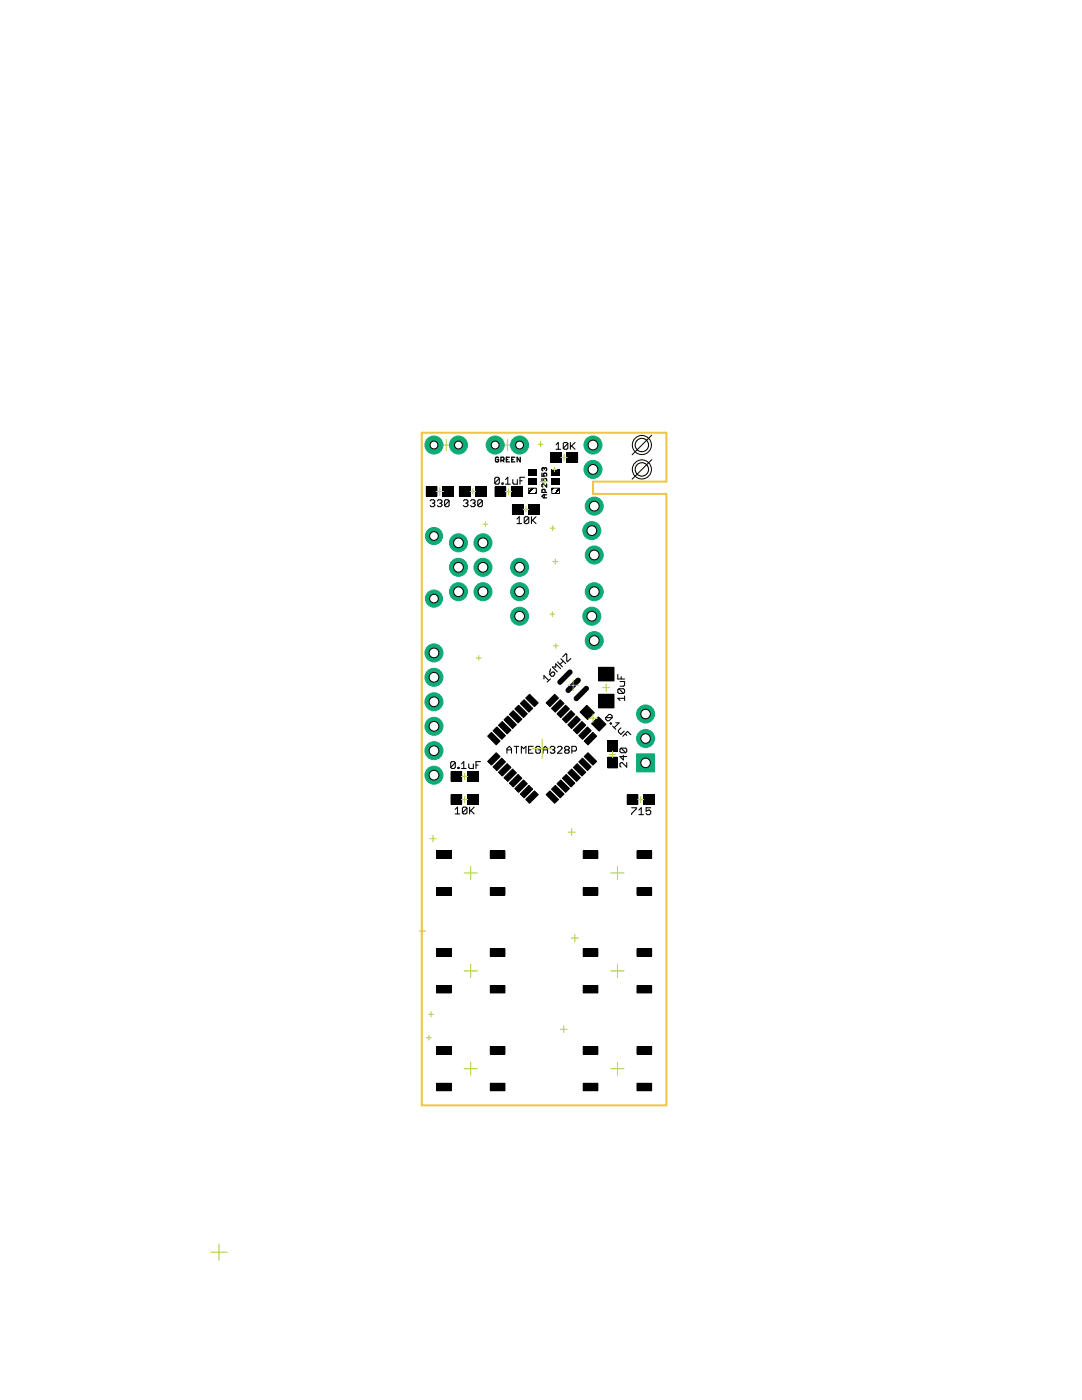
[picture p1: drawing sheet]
<svg xmlns="http://www.w3.org/2000/svg" width="216mm" height="279mm" viewBox="0 0 216 279" stroke-linecap="round" stroke-linejoin="round" font-family="sans-serif">
<g fill="#000" stroke="#000" stroke-width=".2">
<path d="M85.1 97.1h2.1v1.9h-2.1zM88.3 97.1h2.1v1.9h-2.1zM91.7 97.1h2.1v1.9h-2.1zM94.9 97.1h2.1v1.9h-2.1zM98.8 97.2h2.1v1.9h-2.1zM102 97.2h2.2v1.9h-2.2zM105.5 93.8h1.5v1h-1.5zM105.5 95.6h1.5v1h-1.5zM105.5 97.4h1.5v1.1h-1.5zM109.9 90.3h2.1v1.9h-2.1zM110.1 97.4h1.5v1.1h-1.5zM110.1 93.8h1.5v1h-1.5z"/>
<path d="M110.1 95.6h1.5v1h-1.5zM113.1 90.3h2.2v1.9h-2.2zM102.3 100.7h2.1v1.9h-2.1zM105.5 100.7h2.1v1.9h-2.1zM104.9 139.3l.8-.7 1.7 1.7-.8 .7zM113.5 133.8h.5l.2 .3-.1 .3-2.1 2.1h-.5l-.2-.3 .1-.3zM115.1 135.4h.5l.2 .3-.1 .3-2.1 2.1h-.5l-.2-.3 .1-.3zM114.6 139.1l2.1-2 .4-.1 .2 .2v.4l-2 2.2h-.5l-.2-.3zM119.4 133.2h3.1v2.7h-3.1zM119.4 138.6h3.1v2.7h-3.1zM90 158.6h2.1v1.9h-2.1zM90 154h2.1v1.9h-2.1z"/>
<path d="M93.3 158.6h2.1v1.9h-2.1zM93.3 154h2.1v1.9h-2.1zM97.3 146.9l.8-.7 1.7 1.7-.8 .8zM99 150.2l.8 .8-1.7 1.7-.8-.7zM98.4 145.8l.7-.7 1.8 1.7-.8 .8zM98.4 153l1.7-1.7 .8 .8-1.8 1.7zM99.5 144.7l.7-.7 1.8 1.7-.8 .8zM99.5 154.1l1.7-1.7 .8 .8-1.8 1.7zM100.6 143.7l.7-.8 1.7 1.7-.7 .8zM102.3 153.5l.7 .7-1.7 1.8-.7-.8zM101.6 142.6l.8-.8 1.7 1.7-.7 .8zM101.6 156.3l1.8-1.7 .7 .7-1.7 1.8z"/>
<path d="M102.7 141.5l.8-.8 1.7 1.8-.7 .7zM102.7 157.4l1.8-1.7 .7 .7-1.7 1.7zM103.8 140.4l.8-.8 1.7 1.8-.8 .7zM105.5 156.7l.8 .8-1.7 1.7-.8-.7zM104.9 159.6l1.7-1.8 .8 .8-1.7 1.7zM109 140.3l1.7-1.7 .7 .7-1.7 1.7zM109 158.6l.7-.8 1.7 1.8-.7 .7zM110 141.4l1.8-1.8 .7 .8-1.7 1.7zM110 157.5l.8-.8 1.7 1.8-.7 .7zM111.1 142.5l1.8-1.8 .7 .8-1.7 1.7zM111.9 155.7l1.7 1.7-.7 .7-1.8-1.7zM113.9 141.8l.8 .8-1.7 1.7-.8-.8z"/>
<path d="M112.2 155.3l.8-.7 1.7 1.7-.8 .8zM113.3 144.6l1.7-1.7 .8 .8-1.7 1.7zM113.3 154.2l.8-.7 1.7 1.7-.8 .8zM114.4 145.7l1.7-1.7 .8 .7-1.7 1.8zM114.4 153.2l.8-.8 1.7 1.7-.8 .8zM115.5 146.8l1.7-1.7 .8 .7-1.8 1.8zM116.2 151.3l1.8 1.7-.8 .8-1.7-1.7zM116.6 147.9l1.7-1.7 .8 .7-1.8 1.8zM116.6 151l.7-.8 1.8 1.8-.8 .7zM117.1 140.8l1.5 1.4-1.4 1.4-1.5-1.5zM118 144.4l1.4-1.3 1.5 1.4-1.4 1.4zM121.3 151.1h1.9v2.1h-1.9z"/>
<path d="M121.3 147.9h1.9v2.1h-1.9zM125.2 158.6h2.1v1.9h-2.1zM128.4 158.6h2.1v1.9h-2.1zM87.1 177.1h2.9v1.5h-2.9zM87.1 169.8h2.9v1.5h-2.9zM97.8 177.1h3v1.5h-3zM97.8 169.8h3v1.5h-3zM116.4 169.8h2.9v1.5h-2.9zM116.4 177.1h2.9v1.5h-2.9zM127.1 169.8h2.9v1.5h-2.9zM127.1 177.1h2.9v1.5h-2.9zM87.1 196.7h2.9v1.5h-2.9z"/>
<path d="M87.1 189.4h2.9v1.4h-2.9zM97.8 196.7h3v1.5h-3zM97.8 189.4h3v1.4h-3zM116.4 189.4h2.9v1.4h-2.9zM116.4 196.7h2.9v1.5h-2.9zM127.1 189.4h2.9v1.4h-2.9zM127.1 196.7h2.9v1.5h-2.9zM87.1 216.2h2.9v1.5h-2.9zM87.1 208.9h2.9v1.5h-2.9zM97.8 216.2h3v1.5h-3zM97.8 208.9h3v1.5h-3zM116.4 208.9h2.9v1.5h-2.9z"/>
<path d="M116.4 216.2h2.9v1.5h-2.9zM127.1 208.9h2.9v1.5h-2.9zM127.1 216.2h2.9v1.5h-2.9z"/>
</g>
<g fill="none" stroke="#000" stroke-width=".21">
<path d="M85.8 100l.2-.3h.5l.2 .3v.2l-.2 .2M87.3 100l.2-.3h.4l.3 .3v.2l-.3 .2M89.6 100l-.2-.3h-.5l-.2 .3v.9M89.6 100v.9l-.2 .2h-.5l-.2-.2M89.6 100l-.9 .9M92.5 100l.2-.3h.4l.3 .3v.2l-.3 .2M93.9 100l.2-.3h.5l.2 .3v.2l-.2 .2M96.2 100l-.2-.3h-.4l-.3 .3v.9M96.2 100v.9l-.2 .2h-.4l-.3-.2M96.2 100l-.9 .9M99.6 95.5l-.2-.3h-.4l-.3 .3v.9M99.6 95.5v.9l-.2 .2h-.4l-.3-.2"/>
<path d="M99.6 95.5l-.9 .9M100.2 96.4h.2v.2h-.2zM100.9 96.6h.9M100.9 95.7l.4-.5v1.4M102.3 95.7v.7l.3 .2h.6v-.9M103.8 95.9h.4M104.7 95.2h-.9v1.4M111 88.8l.4-.5v1.4M111 89.7h.9M113.3 88.5v1l-.2 .2h-.5l-.2-.2M113.3 88.5l-.2-.2h-.5l-.2 .2v1M113.3 88.5l-.9 1"/>
<path d="M113.8 88.3v1.4M114 89l.7 .7M114.7 88.3l-.9 .9M86.3 100.4h.2M86.5 100.4l.2 .2v.3l-.2 .2h-.5l-.2-.2M87.7 100.4h.2M87.9 100.4l.3 .2v.3l-.3 .2h-.4l-.2-.2M92.9 100.4h.2M93.1 100.4l.3 .2v.3l-.3 .2h-.4l-.2-.2M94.4 100.4h.2M94.6 100.4l.2 .2v.3l-.2 .2h-.5l-.2-.2M103.2 103.6l.4-.5v1.4"/>
<path d="M103.2 104.5h.9M105.5 103.4v.9l-.2 .2h-.5l-.2-.2M105.5 103.4l-.2-.3h-.5l-.2 .3v.9M105.5 103.4l-.9 .9M106 103.1v1.4M106.3 103.8l.7 .7M107 103.1l-1 .9M108.5 135.5v-.7l1 1M109.8 135.5l-.6 .6M109.9 133.5l-.2 1.1M110.2 134.1h.3l.2 .2v.3l-.3 .4h-.4l-.3-.4zM111.3 132.1l.9 1"/>
<path d="M111.9 133.5l-1-1v.6h-.7l1 1M111.9 131.5l1 .9M112.3 131.1l.6-.6 .2 .1v1.3l.1 .2 .7-.7M112.4 132l-.7 .6M123.3 134.6v.9h1.3M123.5 137.5h.9l.2 .2v.5l-.2 .2M123.5 137.5l-.2 .2v.5l.2 .2h.9M123.5 137.5l.9 .9M123.7 136h.9v.7l-.2 .2h-.7M124 135v.5M124.6 139.4h-1.3l.4 .4M124.6 138.9v.9"/>
<path d="M90.8 152.2l-.2-.2h-.4l-.3 .2v.9M90.8 152.2v.9l-.2 .3h-.4l-.3-.3M90.8 152.2l-.9 .9M91.4 153.1h.2v.3h-.2zM92.1 153.4h.9M92.1 152.5l.4-.5v1.4M93.5 152.5v.6l.2 .3h.7v-.9M95 152.7h.4M95.9 152h-.9v1.4M101.2 150.3v-.9l.4-.5 .5 .5v.9M101.2 149.6h.9M102.6 148.9h.9"/>
<path d="M103.1 148.9v1.4M104 150.3v-1.4l.5 .5 .4-.5v1.4M105.5 149.6h.4M106.4 148.9h-.9v1.4h.9M107.8 149.2l-.2-.3h-.5l-.2 .3v.9l.2 .2h.5l.2-.2v-.5h-.4M108.4 149.6h.9M108.4 150.3v-.9l.4-.5 .5 .5v.9M109.8 149.2l.2-.3h.5l.2 .3v.2l-.2 .2M110.2 149.6h.3M110.5 149.6l.2 .3-.2 .4h-.5l-.2-.2M111.2 149.2l.3-.3h.4l.2 .3v.2l-.9 .9h.9M112.9 149.6h.4"/>
<path d="M112.9 149.6l-.2-.2v-.2l.2-.3h.4l.3 .3v.2l-.3 .2M112.9 149.6l-.2 .3 .2 .4h.4l.3-.2-.3-.5M114.1 149.9h.7l.2-.3v-.4l-.2-.3h-.7v1.4M120.9 143.2l.6-.6h.3l.4 .3v.3M120.9 143.2v.3l.3 .3h.3l.7-.6M120.9 143.2h1.3M121.9 144.2l.1 .2-.1 .1-.2-.1zM122.2 144.9l.7 .6M122.9 144.3h.6l-.9 .9M123.9 145.3l-.5 .5v.3l.5 .5 .6-.7M123.9 149.3h.9l.3 .2v.5l-.3 .2M123.9 149.3l-.2 .2v.5l.2 .2h.9"/>
<path d="M123.9 149.3l.9 .9M124.4 150.7v1l-.7-.7h1.4M124.8 146.5l.3 .3M125.1 152.2v.9l-1-.9-.4 .2v.5l.2 .2M125.9 146.6l-.7-.6-.9 .9M90.8 161.5l.5-.4v1.3M90.8 162.4h.9M93.2 161.3v.9l-.3 .2h-.4l-.2-.2M93.2 161.3l-.3-.2h-.4l-.2 .2v.9M93.2 161.3l-.9 .9M93.7 161.1v1.3M93.9 161.8l.7 .6"/>
<path d="M94.6 161.1l-.9 .9M126 161.2h1v.2l-1 .9v.3M127.5 161.7l.5-.5v1.4M127.5 162.6h.9M129.8 161.2h-.9v.7l.5-.2 .4 .2v.4l-.2 .3h-.4l-.3-.3"/>
</g>
<g fill="none" stroke="#000" stroke-width=".25">
<path d="M99.5 91.4l-.2-.2h-.3l-.1 .2v.6l.1 .2 .5-.2v-.3h-.3M99.9 91.9h.5l.2-.2-.2-.5h-.5v1M100.3 91.9l.3 .3M101 91.7h.3M101.6 91.2h-.6v1h.6M102.1 91.7h.3M102.7 91.2h-.6v1h.6M103.8 91.2v1l-.6-1v1M108.1 94.4v.6h.5l-.1-.4 .4-.2 .2 .2-.2 .4M108.1 95.5v.6h.5l-.1-.4 .4-.2 .2 .2-.2 .4M108.6 93.5v.2M108.6 98.7v.7"/>
<path d="M108.6 93.5l-.1-.2-.4 .2v.3l.2 .2M108.6 93.5l.2-.2 .3 .2-.2 .5M108.8 98.3v-.5l-.2-.1-.5 .1v.5h1M109.1 98.7h-.6l-.4 .3 .4 .4h.6M109.1 96.6v.6l-.6-.6-.4 .1v.3l.2 .2"/>
</g>
<g fill="none" stroke="#afd134" stroke-width=".2">
<path d="M87 98.1h1.5M87.8 97.3v1.5M87.9 88.8h2.3M89 87.7v2.3M93.8 98.1h1.1M94.4 97.5v1.1M100.1 88.8h2.3M100.8 98.1h1.3M101.2 87.7v2.3M101.5 97.5v1.3M107.4 88.7h1M107.8 96.1h1.5"/>
<path d="M107.9 88.2v1M108.6 95.4v1.5M110.2 93.7h.9M110.7 93.2v1M111.9 91.3h1.3M112.6 90.6v1.3M117.3 93.7h2M118.3 92.7v2M86.1 119.5h1M86.6 119.1v.9M96.4 104.6h.9M96.9 104.1v1"/>
<path d="M102.6 118.1h2.2M103.7 117v2.2M104.4 101.6h1.1M104.9 101.1v1.1M109.8 105.4h1M110.3 104.9v1M110.3 112.1h1M110.8 111.6v1M117.3 101h2M117.3 118.1h2M118.3 100v2M118.3 117.1v2"/>
<path d="M95 131.3h1M95.5 130.8v1M109.7 122.6h1M110.2 122.1v1M110.4 128.9h1M110.9 128.4v1M113.3 136.8h2.1M114.4 135.7v2.1M120.2 137.2h1.5M121 136.5v1.5M92.1 154.9h1.2M92.1 159.6h1.2"/>
<path d="M92.7 154.3v1.3M92.7 159v1.2M106.2 149.4h3.9M108.2 147.5v3.9M117.5 143.3h1.7M118.3 142.5v1.7M121.6 150.6h1.3M122.2 149.9v1.3M126.9 147.4h3.8M127.2 159.6h1.3M127.8 159v1.2M128.8 145.5v3.8"/>
<path d="M85.7 167.4h1.4M86.4 166.7v1.3M92.6 174.2h2.6M93.9 172.9v2.7M113.4 166.1h1.3M114.1 165.4v1.4M121.9 174.2h2.6M123.2 172.9v2.7M83.7 185.8h1.2M84.3 185.2v1.2M92.6 193.8h2.6M93.9 192.4v2.7"/>
<path d="M114 187.2h1.4M114.7 186.5v1.5M121.9 193.8h2.6M123.2 192.4v2.7M85.1 207.1h1M85.5 202.4h1M85.6 206.6v1M86 202v.9M92.6 213.3h2.6M93.9 212v2.6M111.8 205.4h1.3M112.5 204.8v1.3"/>
<path d="M121.9 213.3h2.6M123.2 212v2.6M42.1 249.9h3.2M43.7 248.3v3.2"/>
</g>
<circle cx="118.3" cy="93.7" r="1.8" fill="#0dab76" stroke="#0dab76" stroke-width=".2"/>
<circle cx="118.3" cy="93.7" r=".97" fill="#fff" stroke="#000" stroke-width=".2"/>
<circle cx="118.3" cy="88.8" r="1.8" fill="#0dab76" stroke="#0dab76" stroke-width=".2"/>
<circle cx="118.3" cy="88.8" r=".97" fill="#fff" stroke="#000" stroke-width=".2"/>
<circle cx="118.6" cy="101" r="1.8" fill="#0dab76" stroke="#0dab76" stroke-width=".2"/>
<circle cx="118.6" cy="101" r=".97" fill="#fff" stroke="#000" stroke-width=".2"/>
<circle cx="118.1" cy="105.9" r="1.8" fill="#0dab76" stroke="#0dab76" stroke-width=".2"/>
<circle cx="118.1" cy="105.9" r=".97" fill="#fff" stroke="#000" stroke-width=".2"/>
<circle cx="118.6" cy="110.8" r="1.8" fill="#0dab76" stroke="#0dab76" stroke-width=".2"/>
<circle cx="118.6" cy="110.8" r=".97" fill="#fff" stroke="#000" stroke-width=".2"/>
<circle cx="86.6" cy="107" r="1.71" fill="#0dab76" stroke="#0dab76" stroke-width=".2"/>
<circle cx="86.6" cy="107" r=".87" fill="#fff" stroke="#000" stroke-width=".2"/>
<circle cx="86.6" cy="119.5" r="1.71" fill="#0dab76" stroke="#0dab76" stroke-width=".2"/>
<circle cx="86.6" cy="119.5" r=".87" fill="#fff" stroke="#000" stroke-width=".2"/>
<circle cx="103.7" cy="113.2" r="1.8" fill="#0dab76" stroke="#0dab76" stroke-width=".2"/>
<circle cx="103.7" cy="113.2" r=".97" fill="#fff" stroke="#000" stroke-width=".2"/>
<circle cx="103.7" cy="118.1" r="1.8" fill="#0dab76" stroke="#0dab76" stroke-width=".2"/>
<circle cx="103.7" cy="118.1" r=".97" fill="#fff" stroke="#000" stroke-width=".2"/>
<circle cx="103.7" cy="123" r="1.8" fill="#0dab76" stroke="#0dab76" stroke-width=".2"/>
<circle cx="103.7" cy="123" r=".97" fill="#fff" stroke="#000" stroke-width=".2"/>
<circle cx="86.6" cy="154.7" r="1.8" fill="#0dab76" stroke="#0dab76" stroke-width=".2"/>
<circle cx="86.6" cy="154.7" r=".97" fill="#fff" stroke="#000" stroke-width=".2"/>
<circle cx="86.6" cy="149.8" r="1.8" fill="#0dab76" stroke="#0dab76" stroke-width=".2"/>
<circle cx="86.6" cy="149.8" r=".97" fill="#fff" stroke="#000" stroke-width=".2"/>
<circle cx="86.6" cy="144.9" r="1.8" fill="#0dab76" stroke="#0dab76" stroke-width=".2"/>
<circle cx="86.6" cy="144.9" r=".97" fill="#fff" stroke="#000" stroke-width=".2"/>
<circle cx="86.6" cy="140.1" r="1.8" fill="#0dab76" stroke="#0dab76" stroke-width=".2"/>
<circle cx="86.6" cy="140.1" r=".97" fill="#fff" stroke="#000" stroke-width=".2"/>
<circle cx="86.6" cy="135.2" r="1.8" fill="#0dab76" stroke="#0dab76" stroke-width=".2"/>
<circle cx="86.6" cy="135.2" r=".97" fill="#fff" stroke="#000" stroke-width=".2"/>
<circle cx="86.6" cy="130.3" r="1.8" fill="#0dab76" stroke="#0dab76" stroke-width=".2"/>
<circle cx="86.6" cy="130.3" r=".97" fill="#fff" stroke="#000" stroke-width=".2"/>
<circle cx="86.6" cy="88.8" r="1.8" fill="#0dab76" stroke="#0dab76" stroke-width=".2"/>
<circle cx="86.6" cy="88.8" r=".78" fill="#fff" stroke="#000" stroke-width=".2"/>
<circle cx="91.5" cy="88.8" r="1.8" fill="#0dab76" stroke="#0dab76" stroke-width=".2"/>
<circle cx="91.5" cy="88.8" r=".78" fill="#fff" stroke="#000" stroke-width=".2"/>
<path d="M127 150.5h3.6v3.6h-3.6z" fill="#0dab76" stroke="#0dab76" stroke-width=".2"/>
<circle cx="128.8" cy="152.3" r=".95" fill="#fff" stroke="#000" stroke-width=".2"/>
<circle cx="128.8" cy="147.4" r="1.8" fill="#0dab76" stroke="#0dab76" stroke-width=".2"/>
<circle cx="128.8" cy="147.4" r=".95" fill="#fff" stroke="#000" stroke-width=".2"/>
<circle cx="128.8" cy="142.5" r="1.8" fill="#0dab76" stroke="#0dab76" stroke-width=".2"/>
<circle cx="128.8" cy="142.5" r=".95" fill="#fff" stroke="#000" stroke-width=".2"/>
<circle cx="96.4" cy="108.3" r="1.8" fill="#0dab76" stroke="#0dab76" stroke-width=".2"/>
<circle cx="96.4" cy="108.3" r=".97" fill="#fff" stroke="#000" stroke-width=".2"/>
<circle cx="91.5" cy="108.3" r="1.8" fill="#0dab76" stroke="#0dab76" stroke-width=".2"/>
<circle cx="91.5" cy="108.3" r=".97" fill="#fff" stroke="#000" stroke-width=".2"/>
<circle cx="96.4" cy="113.2" r="1.8" fill="#0dab76" stroke="#0dab76" stroke-width=".2"/>
<circle cx="96.4" cy="113.2" r=".97" fill="#fff" stroke="#000" stroke-width=".2"/>
<circle cx="91.5" cy="113.2" r="1.8" fill="#0dab76" stroke="#0dab76" stroke-width=".2"/>
<circle cx="91.5" cy="113.2" r=".97" fill="#fff" stroke="#000" stroke-width=".2"/>
<circle cx="96.4" cy="118.1" r="1.8" fill="#0dab76" stroke="#0dab76" stroke-width=".2"/>
<circle cx="96.4" cy="118.1" r=".97" fill="#fff" stroke="#000" stroke-width=".2"/>
<circle cx="91.5" cy="118.1" r="1.8" fill="#0dab76" stroke="#0dab76" stroke-width=".2"/>
<circle cx="91.5" cy="118.1" r=".97" fill="#fff" stroke="#000" stroke-width=".2"/>
<circle cx="118.6" cy="118.1" r="1.8" fill="#0dab76" stroke="#0dab76" stroke-width=".2"/>
<circle cx="118.6" cy="118.1" r=".97" fill="#fff" stroke="#000" stroke-width=".2"/>
<circle cx="118.1" cy="123" r="1.8" fill="#0dab76" stroke="#0dab76" stroke-width=".2"/>
<circle cx="118.1" cy="123" r=".97" fill="#fff" stroke="#000" stroke-width=".2"/>
<circle cx="118.6" cy="127.8" r="1.8" fill="#0dab76" stroke="#0dab76" stroke-width=".2"/>
<circle cx="118.6" cy="127.8" r=".97" fill="#fff" stroke="#000" stroke-width=".2"/>
<circle cx="98.8" cy="88.8" r="1.8" fill="#0dab76" stroke="#0dab76" stroke-width=".2"/>
<circle cx="98.8" cy="88.8" r=".78" fill="#fff" stroke="#000" stroke-width=".2"/>
<circle cx="103.7" cy="88.8" r="1.8" fill="#0dab76" stroke="#0dab76" stroke-width=".2"/>
<circle cx="103.7" cy="88.8" r=".78" fill="#fff" stroke="#000" stroke-width=".2"/>
<path d="M133 96.1v-9.7h-48.8v134.2h48.8v-122" fill="none" stroke="#eec643" stroke-width=".4"/>
<circle cx="128.1" cy="88.8" r="1.33" fill="none" stroke="#eec643" stroke-width=".2"/>
<circle cx="128.1" cy="88.8" r="1.33" fill="#fff" stroke="#000" stroke-width=".2"/>
<circle cx="128.1" cy="93.7" r="1.33" fill="none" stroke="#eec643" stroke-width=".2"/>
<circle cx="128.1" cy="93.7" r="1.33" fill="#fff" stroke="#000" stroke-width=".2"/>
<path d="M133 96.1h-14.7v2.5h14.7" fill="none" stroke="#eec643" stroke-width=".4"/>
<g fill="none" stroke="#000" stroke-width=".2">
<path d="M130 86.8l-3.9 4M130 91.7l-3.9 3.9"/>
<circle cx="128.1" cy="88.8" r="1.91"/>
<circle cx="128.1" cy="93.7" r="1.91"/>
</g>
</svg>
